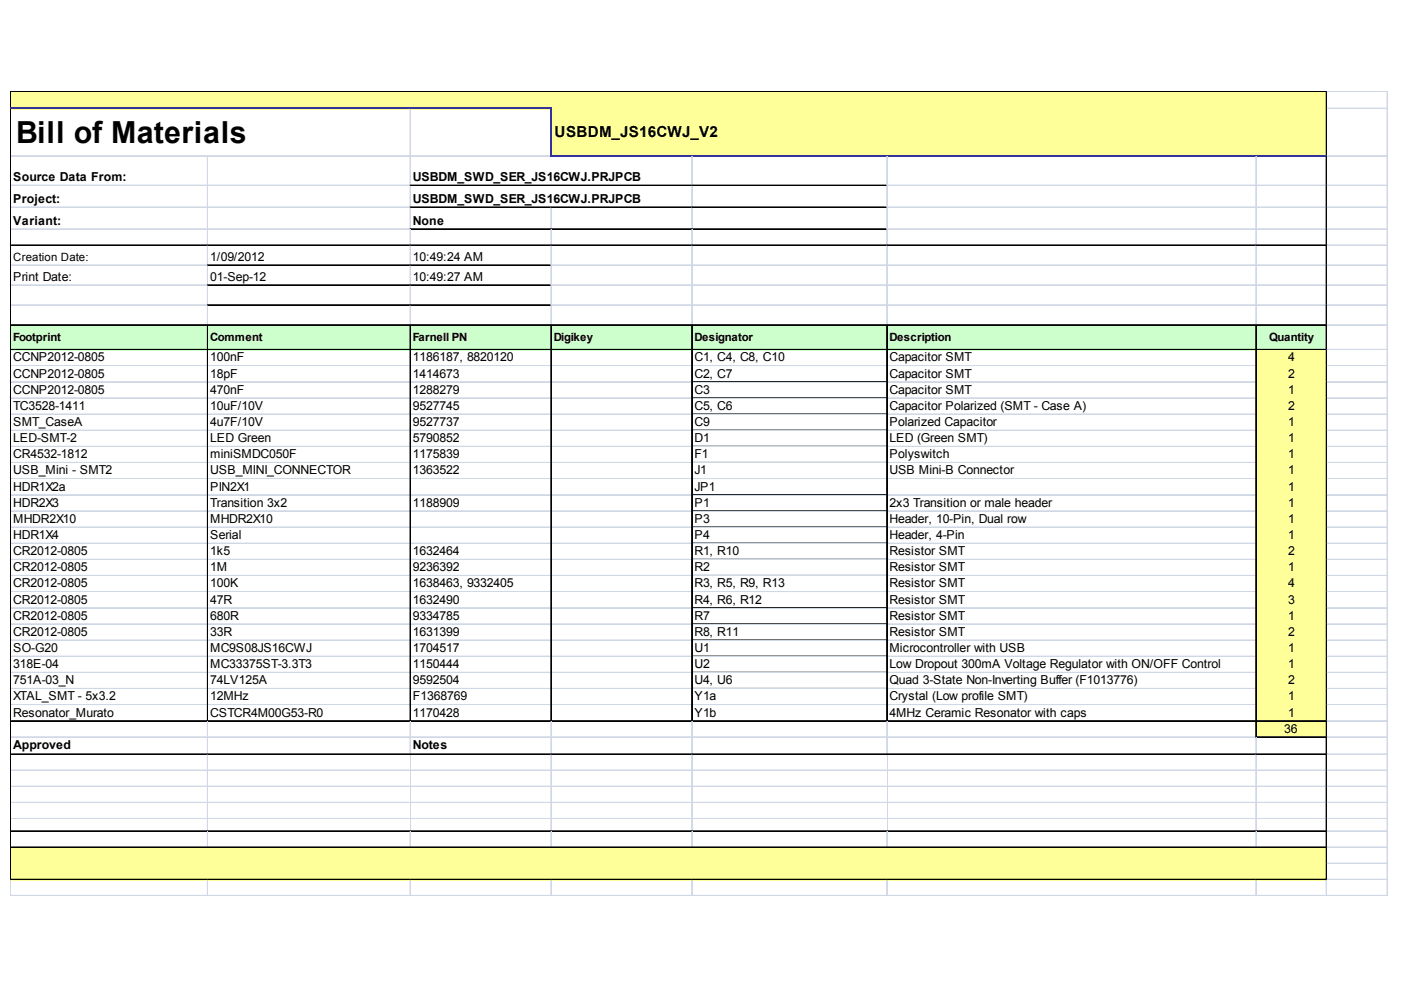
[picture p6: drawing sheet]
<svg xmlns="http://www.w3.org/2000/svg" width="297mm" height="210mm" viewBox="0 0 297 210" stroke-linecap="round" stroke-linejoin="round" font-family="sans-serif">
<defs><g id="words">
<text font-size="6.4" x="3.4" y="30.4">Bill of Materials</text>
<text font-size="3.2" x="117.6" y="29.1">USBDM_JS16CWJ_V2</text>
<g font-size="2.6">
<text x="2.8" y="38.4">Source Data From:</text>
<text x="87.5" y="38.4">USBDM_SWD_SER_JS16CWJ.PRJPCB</text>
<text x="2.8" y="43">Project:</text>
<text x="2.8" y="47.7">Variant:</text>
<text x="87.5" y="43">USBDM_SWD_SER_JS16CWJ.PRJPCB</text>
<text x="87.5" y="47.7">None</text>
<text x="2.8" y="59.5">Print Date:</text>
<text x="44.6" y="55.3">1/09/2012</text>
<text x="44.6" y="59.5">01-Sep-12</text>
<text x="87.5" y="55.3">10:49:24 AM</text>
<text x="87.5" y="59.5">10:49:27 AM</text>
<text x="2.8" y="76.6">CCNP2012-0805</text>
<text x="44.6" y="76.6">100nF</text>
<text x="87.5" y="76.6">1186187, 8820120</text>
<text x="147.2" y="76.6">C1, C4, C8, C10</text>
<text x="188.6" y="76.6">Capacitor SMT</text>
<text x="273.1" y="76.6">4</text>
<text x="2.8" y="80.1">CCNP2012-0805</text>
<text x="2.8" y="83.5">CCNP2012-0805</text>
<text x="44.6" y="80.1">18pF</text>
<text x="44.6" y="83.5">470nF</text>
<text x="87.5" y="80.1">1414673</text>
<text x="87.5" y="83.5">1288279</text>
<text x="147.2" y="80.1">C2, C7</text>
<text x="147.2" y="83.5">C3</text>
<text x="188.6" y="80.1">Capacitor SMT</text>
<text x="188.6" y="83.5">Capacitor SMT</text>
<text x="273.1" y="80.1">2</text>
<text x="273.1" y="83.5">1</text>
<text x="2.8" y="86.9">TC3528-1411</text>
<text x="44.6" y="86.9">10uF/10V</text>
<text x="87.5" y="86.9">9527745</text>
<text x="147.2" y="86.9">C5, C6</text>
<text x="188.6" y="86.9">Capacitor Polarized (SMT - Case A)</text>
<text x="273.1" y="86.9">2</text>
<text x="2.8" y="90.3">SMT_CaseA</text>
<text x="2.8" y="93.8">LED-SMT-2</text>
<text x="44.6" y="90.3">4u7F/10V</text>
<text x="44.6" y="93.8">LED Green</text>
<text x="87.5" y="90.3">9527737</text>
<text x="87.5" y="93.8">5790852</text>
<text x="147.2" y="90.3">C9</text>
<text x="147.2" y="93.8">D1</text>
<text x="188.6" y="90.3">Polarized Capacitor</text>
<text x="188.6" y="93.8">LED (Green SMT)</text>
<text x="273.1" y="90.3">1</text>
<text x="273.1" y="93.8">1</text>
<text x="2.8" y="97.2">CR4532-1812</text>
<text x="2.8" y="100.6">USB_Mini - SMT2</text>
<text x="44.6" y="97.2">miniSMDC050F</text>
<text x="44.6" y="100.6">USB_MINI_CONNECTOR</text>
<text x="87.5" y="97.2">1175839</text>
<text x="87.5" y="100.6">1363522</text>
<text x="147.2" y="97.2">F1</text>
<text x="147.2" y="100.6">J1</text>
<text x="188.6" y="97.2">Polyswitch</text>
<text x="188.6" y="100.6">USB Mini-B Connector</text>
<text x="273.1" y="97.2">1</text>
<text x="273.1" y="100.6">1</text>
<text x="2.8" y="104">HDR1X2a</text>
<text x="2.8" y="107.4">HDR2X3</text>
<text x="44.6" y="104">PIN2X1</text>
<text x="44.6" y="107.4">Transition 3x2</text>
<text x="87.5" y="107.4">1188909</text>
<text x="147.2" y="104">JP1</text>
<text x="147.2" y="107.4">P1</text>
<text x="188.6" y="107.4">2x3 Transition or male header</text>
<text x="273.1" y="104">1</text>
<text x="273.1" y="107.4">1</text>
<text x="2.8" y="110.9">MHDR2X10</text>
<text x="44.6" y="110.9">MHDR2X10</text>
<text x="147.2" y="110.9">P3</text>
<text x="188.6" y="110.9">Header, 10-Pin, Dual row</text>
<text x="273.1" y="110.9">1</text>
<text x="2.8" y="114.3">HDR1X4</text>
<text x="2.8" y="117.7">CR2012-0805</text>
<text x="44.6" y="114.3">Serial</text>
<text x="44.6" y="117.7">1k5</text>
<text x="87.5" y="117.7">1632464</text>
<text x="147.2" y="114.3">P4</text>
<text x="147.2" y="117.7">R1, R10</text>
<text x="188.6" y="114.3">Header, 4-Pin</text>
<text x="188.6" y="117.7">Resistor SMT</text>
<text x="273.1" y="114.3">1</text>
<text x="273.1" y="117.7">2</text>
<text x="2.8" y="121.1">CR2012-0805</text>
<text x="2.8" y="124.6">CR2012-0805</text>
<text x="44.6" y="121.1">1M</text>
<text x="44.6" y="124.6">100K</text>
<text x="87.5" y="121.1">9236392</text>
<text x="87.5" y="124.6">1638463, 9332405</text>
<text x="147.2" y="121.1">R2</text>
<text x="147.2" y="124.6">R3, R5, R9, R13</text>
<text x="188.6" y="121.1">Resistor SMT</text>
<text x="188.6" y="124.6">Resistor SMT</text>
<text x="273.1" y="121.1">1</text>
<text x="273.1" y="124.6">4</text>
<text x="2.8" y="128">CR2012-0805</text>
<text x="2.8" y="131.4">CR2012-0805</text>
<text x="44.6" y="128">47R</text>
<text x="44.6" y="131.4">680R</text>
<text x="87.5" y="128">1632490</text>
<text x="87.5" y="131.4">9334785</text>
<text x="147.2" y="128">R4, R6, R12</text>
<text x="147.2" y="131.4">R7</text>
<text x="188.6" y="128">Resistor SMT</text>
<text x="188.6" y="131.4">Resistor SMT</text>
<text x="273.1" y="128">3</text>
<text x="273.1" y="131.4">1</text>
<text x="2.8" y="134.8">CR2012-0805</text>
<text x="44.6" y="134.8">33R</text>
<text x="87.5" y="134.8">1631399</text>
<text x="147.2" y="134.8">R8, R11</text>
<text x="188.6" y="134.8">Resistor SMT</text>
<text x="273.1" y="134.8">2</text>
<text x="2.8" y="138.3">SO-G20</text>
<text x="2.8" y="141.7">318E-04</text>
<text x="44.6" y="138.3">MC9S08JS16CWJ</text>
<text x="44.6" y="141.7">MC33375ST-3.3T3</text>
<text x="87.5" y="138.3">1704517</text>
<text x="87.5" y="141.7">1150444</text>
<text x="147.2" y="138.3">U1</text>
<text x="147.2" y="141.7">U2</text>
<text x="188.6" y="138.3">Microcontroller with USB</text>
<text x="188.6" y="141.7">Low Dropout 300mA Voltage Regulator with ON/OFF Control</text>
<text x="273.1" y="138.3">1</text>
<text x="273.1" y="141.7">1</text>
<text x="2.8" y="145.1">751A-03_N</text>
<text x="2.8" y="148.5">XTAL_SMT - 5x3.2</text>
<text x="44.6" y="145.1">74LV125A</text>
<text x="44.6" y="148.5">12MHz</text>
<text x="87.5" y="145.1">9592504</text>
<text x="87.5" y="148.5">F1368769</text>
<text x="147.2" y="145.1">U4, U6</text>
<text x="147.2" y="148.5">Y1a</text>
<text x="188.6" y="145.1">Quad 3-State Non-Inverting Buffer (F1013776)</text>
<text x="188.6" y="148.5">Crystal (Low profile SMT)</text>
<text x="273.1" y="145.1">2</text>
<text x="273.1" y="148.5">1</text>
<text x="2.8" y="151.9">Resonator_Murato</text>
<text x="44.6" y="151.9">CSTCR4M00G53-R0</text>
<text x="87.5" y="151.9">1170428</text>
<text x="147.2" y="151.9">Y1b</text>
<text x="188.6" y="151.9">4MHz Ceramic Resonator with caps</text>
<text x="272.3" y="155.4">36</text>
<text x="273.1" y="151.9">1</text>
<text x="2.8" y="158.8">Approved</text>
<text x="87.5" y="158.8">Notes</text>
</g>
<g font-size="2.4">
<text x="2.8" y="55.3">Creation Date:</text>
<text x="2.8" y="72.2">Footprint</text>
<text x="44.6" y="72.2">Comment</text>
<text x="87.5" y="72.2">Farnell PN</text>
<text x="117.4" y="72.2">Digikey</text>
<text x="147.2" y="72.2">Designator</text>
<text x="188.6" y="72.2">Description</text>
<text x="269.1" y="72.2">Quantity</text>
</g>
</g></defs>
<g fill="#ff9">
<path d="M2.4 19.5h279v3.6h-279z"/>
<path d="M116.8 22.9h164.6v10.3h-164.6z"/>
</g>
<path d="M2.4 68.8h279v5.5h-279z" fill="#cfc"/>
<g fill="#ff9">
<path d="M266.2 74.1h15.2v3.6h-15.2z"/>
<path d="M266.2 77.5h15.2v3.6h-15.2z"/>
<path d="M266.2 80.9h15.2v3.6h-15.2z"/>
<path d="M266.2 84.3h15.2v3.7h-15.2z"/>
<path d="M266.2 87.8h15.2v3.6h-15.2z"/>
<path d="M266.2 91.2h15.2v3.6h-15.2z"/>
<path d="M266.2 94.6h15.2v3.6h-15.2z"/>
<path d="M266.2 98h15.2v3.7h-15.2z"/>
<path d="M266.2 101.5h15.2v3.6h-15.2z"/>
<path d="M266.2 104.9h15.2v3.6h-15.2z"/>
<path d="M266.2 108.3h15.2v3.6h-15.2z"/>
<path d="M266.2 111.7h15.2v3.6h-15.2z"/>
<path d="M266.2 115.1h15.2v3.7h-15.2z"/>
<path d="M266.2 118.6h15.2v3.6h-15.2z"/>
<path d="M266.2 122h15.2v3.6h-15.2z"/>
<path d="M266.2 125.4h15.2v3.6h-15.2z"/>
<path d="M266.2 128.8h15.2v3.7h-15.2z"/>
<path d="M266.2 132.3h15.2v3.6h-15.2z"/>
<path d="M266.2 135.7h15.2v3.6h-15.2z"/>
<path d="M266.2 139.1h15.2v3.6h-15.2z"/>
<path d="M266.2 142.5h15.2v3.7h-15.2z"/>
<path d="M266.2 146h15.2v10.4h-15.2z"/>
<path d="M2.4 179.6h279v7h-279z"/>
</g>
<g fill="none" stroke="#000" stroke-width=".21">
<path d="M2.2 19.3v3.4M2.3 19.3v3.4M2.4 19.3h279M2.4 19.4h279M281.2 19.5v13.3M281.3 19.5v13.3M2.2 23.1v163.5M2.3 23.1v163.5M86.9 39.2h101.3M86.9 39.3h101.3M281.2 33.2v153.4M281.3 33.2v153.4"/>
<path d="M2.4 51.9h279M2.4 52h279M44 56.2h73M44 56.3h73M86.9 43.9h101.3M86.9 44h101.3M86.9 48.5h101.3M86.9 48.6h101.3M2.4 68.8h279M2.4 68.9h279M2.4 74.1h279M2.4 74.2h279"/>
<path d="M44 60.4h73M44 60.5h73M44 64.6h73M44 64.7h73M44 69v84M44.1 69v84M86.9 69v84M87 69v84M116.8 69v84M116.9 69v84M146.6 69v84M146.7 69v84"/>
<path d="M146.8 77.5h41.2M188 69v84M188.1 69v84M266.2 69v87.4M266.3 69v87.4M146.8 80.9h41.2M146.8 84.3h41.2M146.8 87.8h41.2M146.8 91.2h41.2M146.8 94.6h41.2M146.8 98h41.2M146.8 101.5h41.2"/>
<path d="M146.8 104.9h41.2M146.8 108.3h41.2M146.8 111.7h41.2M146.8 115.1h41.2M146.8 118.6h41.2M146.8 122h41.2M146.8 125.4h41.2M146.8 128.8h41.2M146.8 132.3h41.2M146.8 135.7h41.2M146.8 139.1h41.2M2.4 152.8h279"/>
<path d="M2.4 152.9h279M2.4 159.8h279M2.4 159.9h279M146.8 142.5h41.2M146.8 146h41.2M146.8 149.4h41.2M266.4 156.2h15M266.4 156.3h15M2.4 176.2h279M2.4 176.3h279M2.4 179.6h279M2.4 179.7h279"/>
<path d="M2.4 186.4h279M2.4 186.5h279"/>
</g>
<path d="M2.2 22.9h114.8M116.8 23.1v10.1M117 33h164.4" fill="none" stroke="#339" stroke-width=".4"/>
<g fill="none" stroke="#d0d7e5" stroke-width=".21">
<path d="M281.4 19.3h12.9M281.4 19.4h12.9M294.1 19.3v170.7M294.2 19.3v170.7M2.4 33h114.2M2.4 33.1h114.2M2.4 39.3h84.5M44 33.2v18.7M44.1 33.2v18.7M86.9 23.1v16.1h-84.5M86.9 39.4v4.5h-84.5M87 23.1v16.1"/>
<path d="M87 39.4v4.5M146.6 33.2v6M146.6 39.4v4.5M146.7 33.2v6M146.7 39.4v4.5M188 33.2v6M188 39.4v4.5M188.1 33.2v6M188.1 39.4v4.5M188.2 39.2h93M188.2 39.3h93M266.2 33.2v18.7"/>
<path d="M266.3 33.2v18.7M281.4 33h12.9M281.4 33.1h12.9M281.4 39.2h12.9M281.4 39.3h12.9M281.4 22.9h12.9M281.4 23h12.9M2.4 44h84.5M2.4 48.6h84.5M2.4 56.3h41.6M44 52.1v4.1h-41.6M44 56.4v4h-41.6"/>
<path d="M44.1 52.1v4.1M44.1 56.4v4M86.9 44.1v4.4h-84.5M86.9 48.7v3.2M86.9 52.1v4.1M86.9 56.4v4M87 44.1v4.4M87 48.7v3.2M87 52.1v4.1M87 56.4v4M116.8 44.1v4.4M116.8 48.7v3.2"/>
<path d="M116.8 52.1v4.1M116.8 56.4v4M116.9 44.1v4.4M116.9 48.7v3.2M116.9 52.1v4.1M116.9 56.4v4M117 56.2h164.2M117 56.3h164.2M146.6 44.1v4.4M146.6 48.7v3.2M146.6 52.1v16.7M146.7 44.1v4.4"/>
<path d="M146.7 48.7v3.2M146.7 52.1v16.7M188 44.1v4.4M188 48.7v3.2M188 52.1v16.7M188.1 44.1v4.4M188.1 48.7v3.2M188.1 52.1v16.7M188.2 43.9h93M188.2 44h93M188.2 48.5h93M188.2 48.6h93"/>
<path d="M266.2 52.1v16.7M266.3 52.1v16.7M281.4 43.9h12.9M281.4 44h12.9M281.4 48.5h12.9M281.4 48.6h12.9M281.4 56.2h12.9M281.4 56.3h12.9M281.4 51.9h12.9M281.4 52h12.9M2.4 60.5h41.6M2.4 64.7h41.6"/>
<path d="M2.4 77.5h41.6M2.4 77.6h41.6M44 60.6v4h-41.6M44 64.8v4M44.1 60.6v4M44.1 64.8v4M44.2 77.5h42.7M44.2 77.6h42.7M86.9 60.6v4M86.9 64.8v4M87 60.6v4M87 64.8v4"/>
<path d="M87.1 77.5h29.7M87.1 77.6h29.7M116.8 60.6v4M116.8 64.8v4M116.9 60.6v4M116.9 64.8v4M117 60.4h164.2M117 60.5h164.2M117 64.6h164.2M117 64.7h164.2M117 77.5h29.6M117 77.6h29.6"/>
<path d="M146.8 77.6h41.2M188.2 77.5h78M188.2 77.6h78M281.4 60.4h12.9M281.4 60.5h12.9M281.4 64.6h12.9M281.4 64.7h12.9M281.4 77.5h12.9M281.4 77.6h12.9M281.4 68.8h12.9M281.4 68.9h12.9M281.4 74.1h12.9"/>
<path d="M281.4 74.2h12.9M2.4 80.9h41.6M2.4 81h41.6M2.4 84.3h41.6M2.4 84.4h41.6M2.4 87.8h41.6M2.4 87.9h41.6M2.4 91.2h41.6M2.4 91.3h41.6M2.4 94.6h41.6M2.4 94.7h41.6M2.4 98h41.6"/>
<path d="M2.4 98.1h41.6M44.2 80.9h42.7M44.2 81h42.7M44.2 84.3h42.7M44.2 84.4h42.7M44.2 87.8h42.7M44.2 87.9h42.7M44.2 91.2h42.7M44.2 91.3h42.7M44.2 94.6h42.7M44.2 94.7h42.7M44.2 98h42.7"/>
<path d="M44.2 98.1h42.7M87.1 80.9h29.7M87.1 81h29.7M87.1 84.3h29.7M87.1 84.4h29.7M87.1 87.8h29.7M87.1 87.9h29.7M87.1 91.2h29.7M87.1 91.3h29.7M87.1 94.6h29.7M87.1 94.7h29.7M87.1 98h29.7"/>
<path d="M87.1 98.1h29.7M117 80.9h29.6M117 81h29.6M117 84.3h29.6M117 84.4h29.6M117 87.8h29.6M117 87.9h29.6M117 91.2h29.6M117 91.3h29.6M117 94.6h29.6M117 94.7h29.6M117 98h29.6"/>
<path d="M117 98.1h29.6M146.8 81h41.2M146.8 84.4h41.2M146.8 87.9h41.2M146.8 91.3h41.2M146.8 94.7h41.2M146.8 98.1h41.2M188.2 80.9h78M188.2 81h78M188.2 84.3h78M188.2 84.4h78M188.2 87.8h78"/>
<path d="M188.2 87.9h78M188.2 91.2h78M188.2 91.3h78M188.2 94.6h78M188.2 94.7h78M188.2 98h78M188.2 98.1h78M281.4 80.9h12.9M281.4 81h12.9M281.4 84.3h12.9M281.4 84.4h12.9M281.4 87.8h12.9"/>
<path d="M281.4 87.9h12.9M281.4 91.2h12.9M281.4 91.3h12.9M281.4 94.6h12.9M281.4 94.7h12.9M281.4 98h12.9M281.4 98.1h12.9M2.4 101.5h41.6M2.4 101.6h41.6M2.4 104.9h41.6M2.4 105h41.6M2.4 108.3h41.6"/>
<path d="M2.4 108.4h41.6M2.4 111.7h41.6M2.4 111.8h41.6M2.4 115.1h41.6M2.4 115.2h41.6M2.4 118.6h41.6M2.4 118.7h41.6M44.2 101.5h42.7M44.2 101.6h42.7M44.2 104.9h42.7M44.2 105h42.7M44.2 108.3h42.7"/>
<path d="M44.2 108.4h42.7M44.2 111.7h42.7M44.2 111.8h42.7M44.2 115.1h42.7M44.2 115.2h42.7M44.2 118.6h42.7M44.2 118.7h42.7M87.1 101.5h29.7M87.1 101.6h29.7M87.1 104.9h29.7M87.1 105h29.7M87.1 108.3h29.7"/>
<path d="M87.1 108.4h29.7M87.1 111.7h29.7M87.1 111.8h29.7M87.1 115.1h29.7M87.1 115.2h29.7M87.1 118.6h29.7M87.1 118.7h29.7M117 101.5h29.6M117 101.6h29.6M117 104.9h29.6M117 105h29.6M117 108.3h29.6"/>
<path d="M117 108.4h29.6M117 111.7h29.6M117 111.8h29.6M117 115.1h29.6M117 115.2h29.6M117 118.6h29.6M117 118.7h29.6M146.8 101.6h41.2M146.8 105h41.2M146.8 108.4h41.2M146.8 111.8h41.2M146.8 115.2h41.2"/>
<path d="M146.8 118.7h41.2M188.2 101.5h78M188.2 101.6h78M188.2 104.9h78M188.2 105h78M188.2 108.3h78M188.2 108.4h78M188.2 111.7h78M188.2 111.8h78M188.2 115.1h78M188.2 115.2h78M188.2 118.6h78"/>
<path d="M188.2 118.7h78M281.4 101.5h12.9M281.4 101.6h12.9M281.4 104.9h12.9M281.4 105h12.9M281.4 108.3h12.9M281.4 108.4h12.9M281.4 111.7h12.9M281.4 111.8h12.9M281.4 115.1h12.9M281.4 115.2h12.9M281.4 118.6h12.9"/>
<path d="M281.4 118.7h12.9M2.4 122h41.6M2.4 122.1h41.6M2.4 125.4h41.6M2.4 125.5h41.6M2.4 128.8h41.6M2.4 128.9h41.6M2.4 132.3h41.6M2.4 132.4h41.6M2.4 135.7h41.6M2.4 135.8h41.6M2.4 139.1h41.6"/>
<path d="M2.4 139.2h41.6M44.2 122h42.7M44.2 122.1h42.7M44.2 125.4h42.7M44.2 125.5h42.7M44.2 128.8h42.7M44.2 128.9h42.7M44.2 132.3h42.7M44.2 132.4h42.7M44.2 135.7h42.7M44.2 135.8h42.7M44.2 139.1h42.7"/>
<path d="M44.2 139.2h42.7M87.1 122h29.7M87.1 122.1h29.7M87.1 125.4h29.7M87.1 125.5h29.7M87.1 128.8h29.7M87.1 128.9h29.7M87.1 132.3h29.7M87.1 132.4h29.7M87.1 135.7h29.7M87.1 135.8h29.7M87.1 139.1h29.7"/>
<path d="M87.1 139.2h29.7M117 122h29.6M117 122.1h29.6M117 125.4h29.6M117 125.5h29.6M117 128.8h29.6M117 128.9h29.6M117 132.3h29.6M117 132.4h29.6M117 135.7h29.6M117 135.8h29.6M117 139.1h29.6"/>
<path d="M117 139.2h29.6M146.8 122.1h41.2M146.8 125.5h41.2M146.8 128.9h41.2M146.8 132.4h41.2M146.8 135.8h41.2M146.8 139.2h41.2M188.2 122h78M188.2 122.1h78M188.2 125.4h78M188.2 125.5h78M188.2 128.8h78"/>
<path d="M188.2 128.9h78M188.2 132.3h78M188.2 132.4h78M188.2 135.7h78M188.2 135.8h78M188.2 139.1h78M188.2 139.2h78M281.4 122h12.9M281.4 122.1h12.9M281.4 125.4h12.9M281.4 125.5h12.9M281.4 128.8h12.9"/>
<path d="M281.4 128.9h12.9M281.4 132.3h12.9M281.4 132.4h12.9M281.4 135.7h12.9M281.4 135.8h12.9M281.4 139.1h12.9M281.4 139.2h12.9M2.4 142.5h41.6M2.4 142.6h41.6M2.4 146h41.6M2.4 146.1h41.6M2.4 149.4h41.6"/>
<path d="M2.4 149.5h41.6M2.4 156.2h263.8M2.4 156.3h263.8M44 153v6.8M44.1 153v6.8M44.2 142.5h42.7M44.2 142.6h42.7M44.2 146h42.7M44.2 146.1h42.7M44.2 149.4h42.7M44.2 149.5h42.7M86.9 153v6.8"/>
<path d="M87 153v6.8M87.1 142.5h29.7M87.1 142.6h29.7M87.1 146h29.7M87.1 146.1h29.7M87.1 149.4h29.7M87.1 149.5h29.7M116.8 153v6.8M116.9 153v6.8M117 142.5h29.6M117 142.6h29.6M117 146h29.6"/>
<path d="M117 146.1h29.6M117 149.4h29.6M117 149.5h29.6M146.6 153v6.8M146.7 153v6.8M146.8 142.6h41.2M146.8 146.1h41.2M146.8 149.5h41.2M188 153v6.8M188.1 153v6.8M188.2 142.5h78M188.2 142.6h78"/>
<path d="M188.2 146h78M188.2 146.1h78M188.2 149.4h78M188.2 149.5h78M266.2 156.4v3.4M266.3 156.4v3.4M281.4 142.5h12.9M281.4 142.6h12.9M281.4 146h12.9M281.4 146.1h12.9M281.4 149.4h12.9M281.4 149.5h12.9"/>
<path d="M281.4 156.2h12.9M281.4 156.3h12.9M281.4 152.8h12.9M281.4 152.9h12.9M281.4 159.8h12.9M281.4 159.9h12.9M2.4 163.3h84.5M2.4 163.4h84.5M2.4 166.7h84.5M2.4 166.8h84.5M2.4 170.1h84.5M2.4 170.2h84.5"/>
<path d="M2.4 173.5h84.5M2.4 173.6h84.5M44 160v16.2M44 176.4v3.2M44.1 160v16.2M44.1 176.4v3.2M86.9 176.4v3.2M87 160v16.2M87 176.4v3.2M87.1 163.3h100.9M87.1 163.4h100.9M87.1 166.7h100.9"/>
<path d="M87.1 166.8h100.9M87.1 170.1h100.9M87.1 170.2h100.9M87.1 173.5h100.9M87.1 173.6h100.9M116.8 160v16.2M116.8 176.4v3.2M116.9 160v16.2M116.9 176.4v3.2M146.6 160v16.2M146.6 176.4v3.2M146.7 160v16.2"/>
<path d="M146.7 176.4v3.2M188 176.4v3.2M188.1 160v16.2M188.1 176.4v3.2M188.2 163.3h93M188.2 163.4h93M188.2 166.7h93M188.2 166.8h93M188.2 170.1h93M188.2 170.2h93M188.2 173.5h93M188.2 173.6h93"/>
<path d="M266.2 160v16.2M266.2 176.4v3.2M266.3 160v16.2M266.3 176.4v3.2M281.4 163.3h12.9M281.4 163.4h12.9M281.4 166.7h12.9M281.4 166.8h12.9M281.4 170.1h12.9M281.4 170.2h12.9M281.4 173.5h12.9M281.4 173.6h12.9"/>
<path d="M281.4 176.2h12.9M281.4 176.3h12.9M281.4 179.6h12.9M281.4 179.7h12.9M2.2 186.6v3.4M2.2 189.8h292.1M2.2 189.9h292.1M2.3 186.6v3.4M44 186.6v3.4M44.1 186.6v3.4M86.9 186.6v3.4M87 186.6v3.4"/>
<path d="M116.8 186.6v3.4M116.9 186.6v3.4M146.6 186.6v3.4M146.7 186.6v3.4M188 186.6v3.4M188.1 186.6v3.4M266.2 186.6v3.4M266.3 186.6v3.4M281.2 186.6v3.4M281.3 186.6v3.4M281.4 183h12.9M281.4 183.1h12.9"/>
<path d="M281.4 186.4h12.9M281.4 186.5h12.9"/>
</g>
<use href="#words"/>
</svg>
